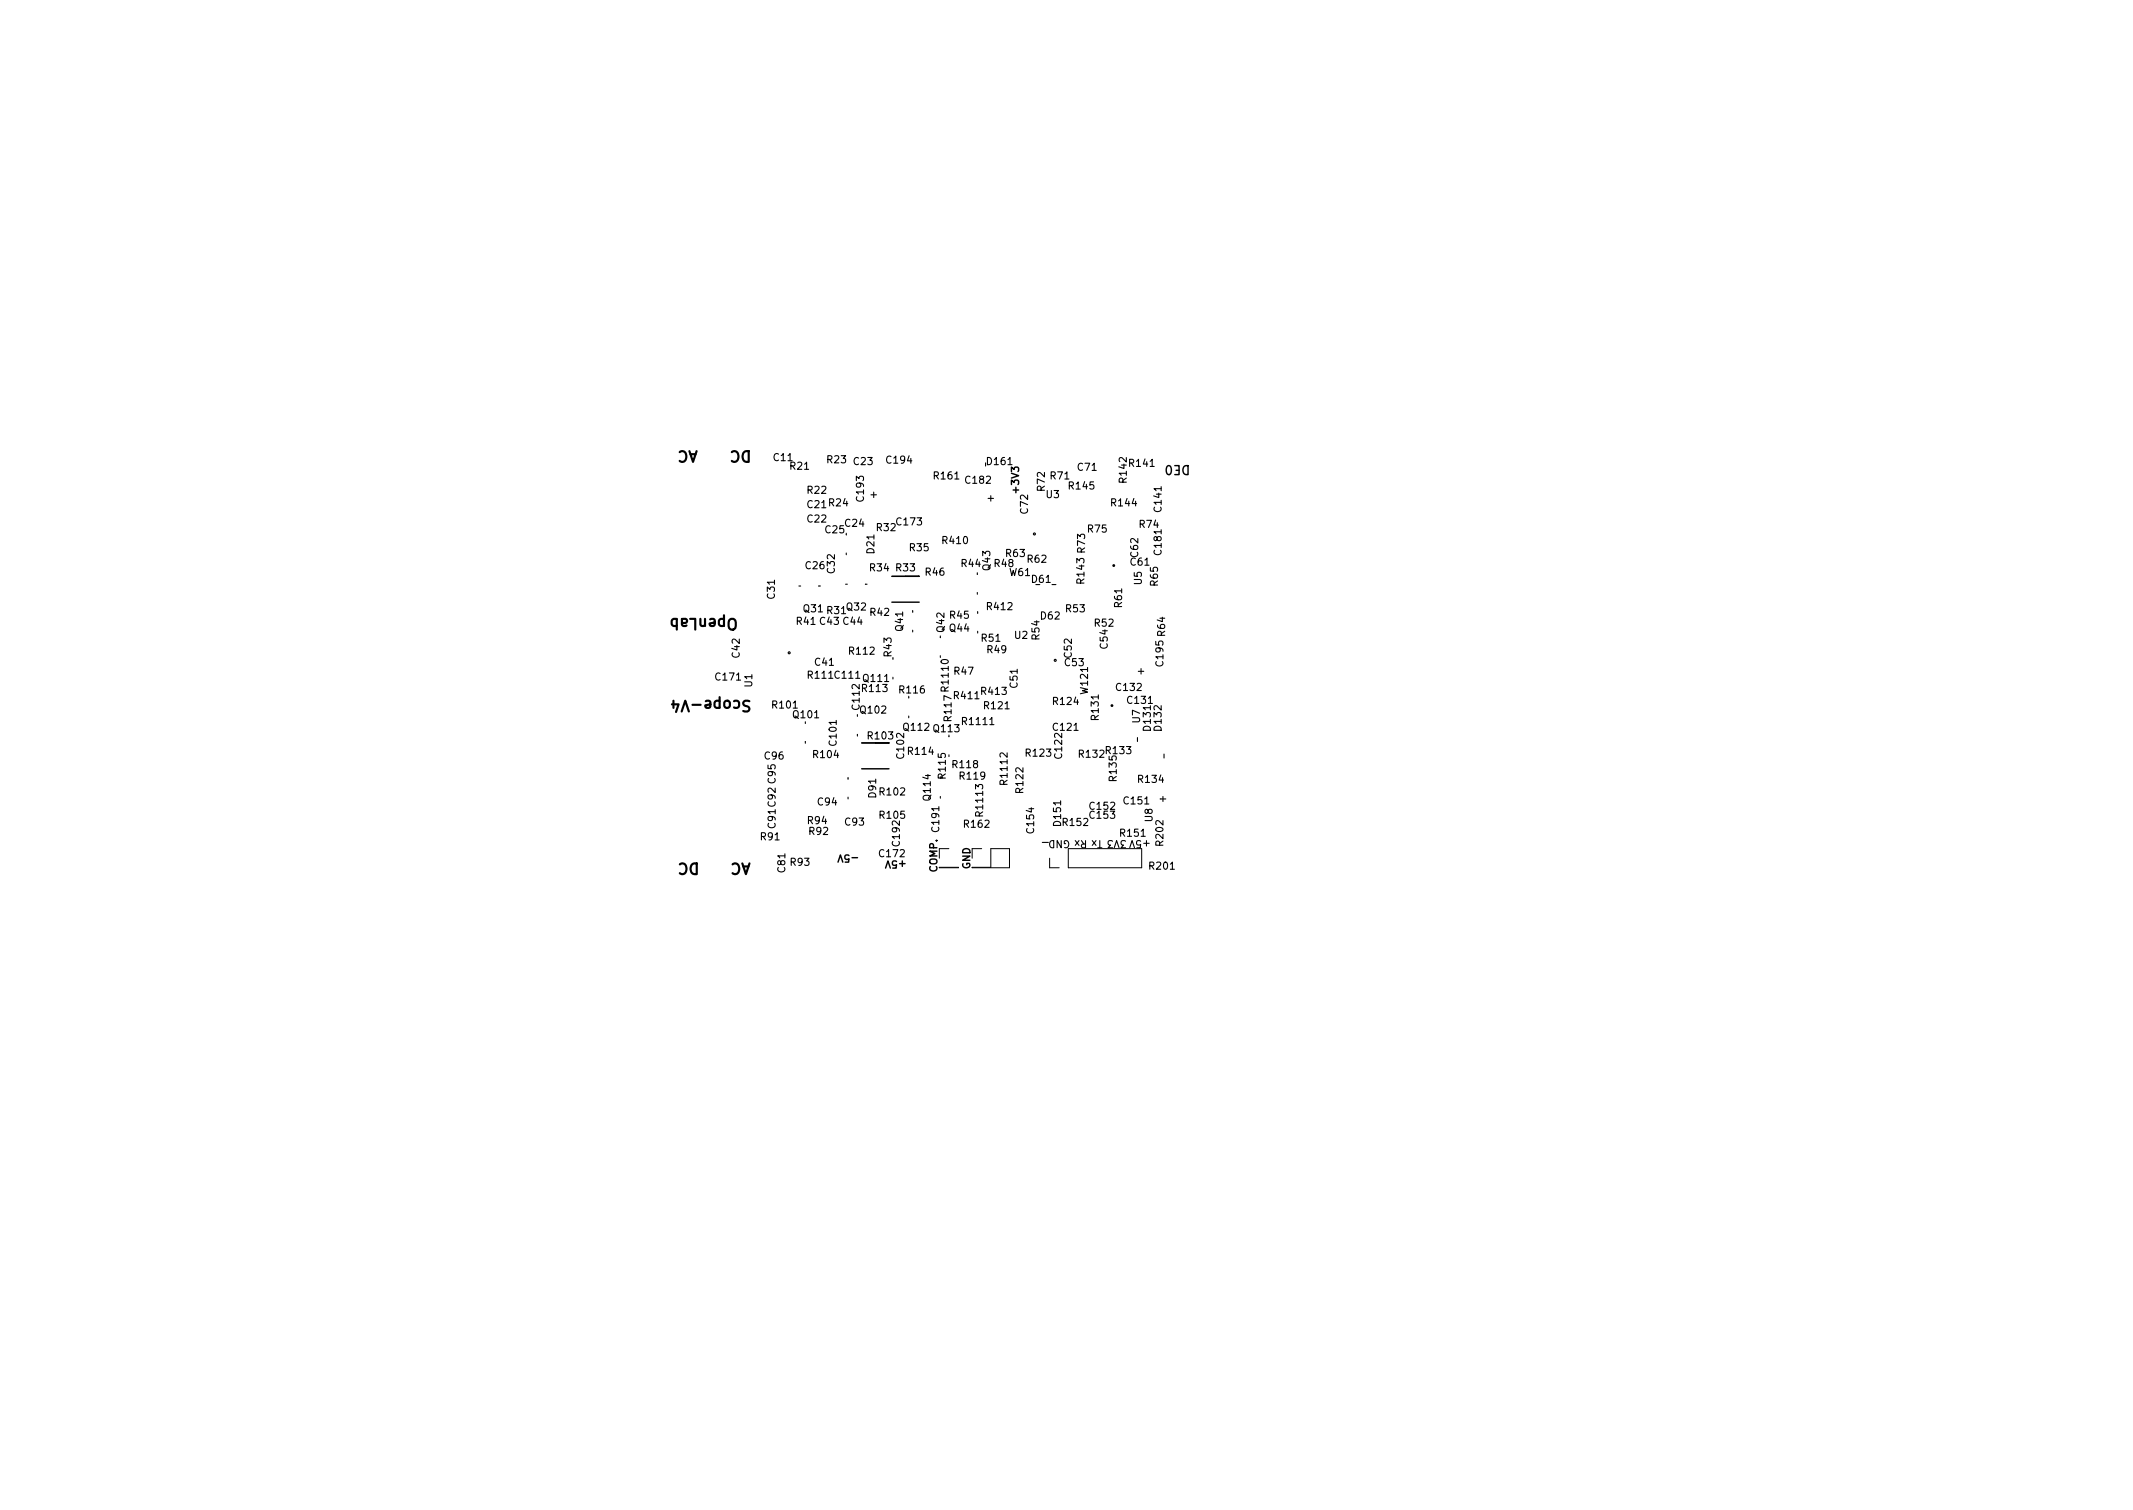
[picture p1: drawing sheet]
<svg xmlns="http://www.w3.org/2000/svg" width="297mm" height="210mm" viewBox="0 0 297 210" stroke-linecap="round" stroke-linejoin="round" font-family="sans-serif">
<defs><g id="words">
<g font-size="2.1">
<text x="97.3" y="62.7" transform="rotate(-180 97.3 62.7)">AC</text>
<text x="104.6" y="62.7" transform="rotate(-180 104.6 62.7)">DC</text>
<text x="102.5" y="86.1" transform="rotate(-180 102.5 86.1)">OpenLab</text>
<text x="103.8" y="97.5" transform="rotate(-180 103.8 97.5)">Scope-V4</text>
<text x="97.4" y="120.1" transform="rotate(-180 97.4 120.1)">DC</text>
<text x="104.6" y="120.1" transform="rotate(-180 104.6 120.1)">AC</text>
</g>
<text font-size="1.7" x="165.7" y="64.8" transform="rotate(-180 165.7 64.8)">DE0</text>
<g font-size="1.4">
<text x="107.8" y="64.2">C11</text>
<text x="110.1" y="65.4">R21</text>
<text x="115.2" y="64.5">R23</text>
<text x="118.9" y="64.7">C23</text>
<text x="123.5" y="64.5">C194</text>
<text x="137.5" y="64.7">D161</text>
<text x="150.1" y="65.5">C71</text>
<text x="157.3" y="65">R141</text>
<text x="112.5" y="68.7">R22</text>
<text x="112.5" y="70.7">C21 R24</text>
<text x="120.3" y="69.7" transform="rotate(-90 120.3 69.7)">C193</text>
<text x="130.1" y="66.7">R161</text>
<text x="134.5" y="67.3">C182</text>
<text x="141.9" y="68.5" transform="rotate(-90 141.9 68.5)">+3V3</text>
<text x="143.2" y="71.5" transform="rotate(-90 143.2 71.5)">C72</text>
<text x="145.5" y="68.3" transform="rotate(-90 145.5 68.3)">R72</text>
<text x="145.7" y="69.3">U3</text>
<text x="146.3" y="66.7">R71</text>
<text x="148.9" y="68.1">R145</text>
<text x="154.8" y="70.5">R144</text>
<text x="156.9" y="67.1" transform="rotate(-90 156.9 67.1)">R142</text>
<text x="161.7" y="71.2" transform="rotate(-90 161.7 71.2)">C141</text>
<text x="112.5" y="72.7">C22</text>
<text x="115" y="74.2">C25</text>
<text x="117.7" y="73.3">C24</text>
<text x="121.8" y="77" transform="rotate(-90 121.8 77)">D21</text>
<text x="122.1" y="73.9">R32</text>
<text x="124.9" y="73.1">C173</text>
<text x="126.7" y="76.7">R35</text>
<text x="131.3" y="75.7">R410</text>
<text x="140.1" y="77.5">R63</text>
<text x="151.5" y="74.1">R75</text>
<text x="158.5" y="77.5" transform="rotate(-90 158.5 77.5)">C62</text>
<text x="158.7" y="73.5">R74</text>
<text x="161.7" y="77.2" transform="rotate(-90 161.7 77.2)">C181</text>
<text x="107.9" y="83.3" transform="rotate(-90 107.9 83.3)">C31</text>
<text x="112.2" y="79.2">C26</text>
<text x="116.2" y="79.8" transform="rotate(-90 116.2 79.8)">C32</text>
<text x="121.2" y="79.5">R34</text>
<text x="124.8" y="79.5">R33</text>
<text x="128.9" y="80.1">R46</text>
<text x="133.9" y="78.9">R44</text>
<text x="137.9" y="79.4" transform="rotate(-90 137.9 79.4)">Q43</text>
<text x="138.5" y="78.9">R48</text>
<text x="140.6" y="80.2">W61</text>
<text x="143.1" y="78.3">R62</text>
<text x="143.7" y="81.1">D61</text>
<text x="151" y="81.2" transform="rotate(-90 151 81.2)">R143 R73</text>
<text x="157.5" y="78.7">C61</text>
<text x="159" y="81.4" transform="rotate(-90 159 81.4)">U5</text>
<text x="161.3" y="81.5" transform="rotate(-90 161.3 81.5)">R65</text>
<text x="111" y="87">R41 C43 C44</text>
<text x="111.9" y="85.2">Q31 R31Q32</text>
<text x="121.2" y="85.7">R42</text>
<text x="125.8" y="87.8" transform="rotate(-90 125.8 87.8)">Q41</text>
<text x="131.5" y="88" transform="rotate(-90 131.5 88)">Q42</text>
<text x="132.3" y="87.9">Q44</text>
<text x="132.3" y="86.1">R45</text>
<text x="136.7" y="89.3">R51</text>
<text x="137.5" y="84.9">R412</text>
<text x="141.3" y="88.9">U2</text>
<text x="144.8" y="89" transform="rotate(-90 144.8 89)">R54</text>
<text x="145" y="86.2">D62</text>
<text x="148.5" y="85.2">R53</text>
<text x="152.5" y="87.2">R52</text>
<text x="156.2" y="84.5" transform="rotate(-90 156.2 84.5)">R61</text>
<text x="99.7" y="94.7">C171</text>
<text x="103" y="91.5" transform="rotate(-90 103 91.5)">C42</text>
<text x="104.8" y="95.6" transform="rotate(-90 104.8 95.6)">U1</text>
<text x="112.6" y="94.5">R111 C111</text>
<text x="113.5" y="92.7">C41</text>
<text x="118.3" y="91.1">R112</text>
<text x="120.3" y="94.9">Q111</text>
<text x="124.2" y="91.4" transform="rotate(-90 124.2 91.4)">R43</text>
<text x="132.9" y="93.9">R47</text>
<text x="137.5" y="90.9">R49</text>
<text x="141.7" y="95.7" transform="rotate(-90 141.7 95.7)">C51</text>
<text x="148.3" y="92.7">C53</text>
<text x="149.2" y="91.5" transform="rotate(-90 149.2 91.5)">C52</text>
<text x="154.2" y="90.3" transform="rotate(-90 154.2 90.3)">C54</text>
<text x="162" y="92.7" transform="rotate(-90 162 92.7)">C195 R64</text>
<text x="107.6" y="98.6">R101</text>
<text x="110.5" y="100">Q101</text>
<text x="119.7" y="98.7" transform="rotate(-90 119.7 98.7)">C112</text>
<text x="119.9" y="99.3">Q102</text>
<text x="120.1" y="96.3">R113</text>
<text x="125.3" y="96.5">R116</text>
<text x="125.9" y="101.7">Q112 Q113</text>
<text x="132.1" y="96.1" transform="rotate(-90 132.1 96.1)">R1110</text>
<text x="132.5" y="100.3" transform="rotate(-90 132.5 100.3)">R117</text>
<text x="132.9" y="97.3">R411</text>
<text x="134.1" y="100.9">R1111</text>
<text x="136.7" y="96.7">R413</text>
<text x="137.1" y="98.7">R121</text>
<text x="146.7" y="98.1">R124</text>
<text x="146.7" y="101.7">C121</text>
<text x="151.5" y="96.6" transform="rotate(-90 151.5 96.6)">W121</text>
<text x="153" y="100.2" transform="rotate(-90 153 100.2)">R131</text>
<text x="155.5" y="96.2">C132</text>
<text x="157.1" y="98">C131</text>
<text x="158.7" y="100.6" transform="rotate(-90 158.7 100.6)">U7</text>
<text x="160.3" y="101.7" transform="rotate(-90 160.3 101.7)">D131</text>
<text x="161.7" y="101.7" transform="rotate(-90 161.7 101.7)">D132</text>
<text x="106.5" y="105.7">C96</text>
<text x="113.3" y="105.5">R104</text>
<text x="116.5" y="103.7" transform="rotate(-90 116.5 103.7)">C101</text>
<text x="120.9" y="102.9">R103</text>
<text x="125.9" y="105.5" transform="rotate(-90 125.9 105.5)">C102</text>
<text x="126.5" y="105.1">R114</text>
<text x="132.7" y="106.9">R118</text>
<text x="142.9" y="105.3">R123</text>
<text x="147.9" y="105.5" transform="rotate(-90 147.9 105.5)">C122</text>
<text x="150.3" y="105.5">R132</text>
<text x="154.1" y="105">R133</text>
<text x="113.9" y="112.1">C94</text>
<text x="122" y="111" transform="rotate(-90 122 111)">D91</text>
<text x="122.6" y="110.7">R102</text>
<text x="122.6" y="114">R105</text>
<text x="129.6" y="111.4" transform="rotate(-90 129.6 111.4)">Q114</text>
<text x="131.7" y="108.3" transform="rotate(-90 131.7 108.3)">R115</text>
<text x="133.7" y="108.5">R119</text>
<text x="136.9" y="113.5" transform="rotate(-90 136.9 113.5)">R1113</text>
<text x="140.3" y="109.1" transform="rotate(-90 140.3 109.1)">R1112</text>
<text x="142.5" y="110.3" transform="rotate(-90 142.5 110.3)">R122</text>
<text x="151.8" y="114">C153</text>
<text x="151.8" y="112.7">C152</text>
<text x="155.5" y="108.7" transform="rotate(-90 155.5 108.7)">R135</text>
<text x="156.6" y="112">C151</text>
<text x="158.6" y="109">R134</text>
<text x="106" y="117">R91</text>
<text x="108" y="115.3" transform="rotate(-90 108 115.3)">C91 C92 C95</text>
<text x="112.5" y="114.7">R94</text>
<text x="112.7" y="116.2">R92</text>
<text x="117.7" y="114.9">C93</text>
<text x="119.2" y="119" transform="rotate(-180 119.2 119)">-5V</text>
<text x="122.5" y="119.3">C172</text>
<text x="125.3" y="117.7" transform="rotate(-90 125.3 117.7)">C192</text>
<text x="126" y="119.8" transform="rotate(-180 126 119.8)">+5V</text>
<text x="130.8" y="115.7" transform="rotate(-90 130.8 115.7)">C191</text>
<text x="134.3" y="115.2">R162</text>
<text x="144" y="115.9" transform="rotate(-90 144 115.9)">C154</text>
<text x="147.8" y="114.9" transform="rotate(-90 147.8 114.9)">D151</text>
<text x="148.1" y="115">R152</text>
<text x="156.1" y="116.5">R151</text>
<text x="160" y="117" transform="rotate(-180 160 117)">+5V 3V3 Tx Rx GND</text>
<text x="160.5" y="114.4" transform="rotate(-90 160.5 114.4)">U8</text>
<text x="162" y="117.7" transform="rotate(-90 162 117.7)">R202</text>
<text x="109.4" y="121.4" transform="rotate(-90 109.4 121.4)">C81</text>
<text x="110.1" y="120.5">R93</text>
<text x="130.5" y="121.4" transform="rotate(-90 130.5 121.4)">COMP.</text>
<text x="135.1" y="121" transform="rotate(-90 135.1 121)">GND</text>
<text x="160.1" y="121.1">R201</text>
</g>
</g></defs>
<g fill="none" stroke="#000" stroke-width=".15">
<path d="M117.8 77v.2M121.3 68.9h.8M121.7 68.5v.8M136.1 79.7v.3M137.6 69.4h.8M138 69v.8M111.3 81.6h.2M114 81.6h.2M117.8 81.3h.2M119.4 99.5v.2M120.5 81.3h.2M124.3 91.7v.1"/>
<path d="M124.3 94.3v.2M126.5 96.9v.3M126.5 99.7v.2M127.1 85v.2M127.1 87.7v.3M130.9 88.5v.3M130.9 91.3v.2M136.1 82.5v.2M136.1 85.1v.3M136.1 87.9v.2M146.5 81.4h.5M158.5 93.5h.8"/>
<path d="M158.9 93.1v.8M112.2 100.5v.2M112.2 103.2v.3M118.1 108.2v.3M118.1 111v.2M119.4 102.2v.3M130.9 110.9v.2M132.1 102.3v.3M145.2 117.3h.8M158.4 102.7v.5M161.6 111.2h.7M161.9 110.9v.7"/>
<path d="M162.1 105v.5"/>
</g>
<g fill="none" stroke="#000" stroke-width=".2">
<path d="M124.2 80.2h3.8M124.2 83.8h3.8M120 107h3.8M120 103.4h1.9"/>
<circle cx="155.1" cy="78.7" r=".1"/>
<circle cx="154.8" cy="98.2" r=".1"/>
</g>
<path d="M124.2 80.2h3.8M120 103.4h1.9M130.8 118.2h1.3M135.4 118.2h1.3M146.2 119.5v1.3h1.3M148.8 118.2h10.2v2.6h-10.2zM130.8 120.8h2.7h-2.7M135.4 120.8h2.6v-2.6h2.6v2.6h-5.2" fill="none" stroke="#000" stroke-width=".14"/>
<g fill="none" stroke="#000" stroke-width=".3">
<circle cx="144.1" cy="74.3" r=".07"/>
<circle cx="109.9" cy="90.9" r=".07"/>
<circle cx="147" cy="91.9" r=".07"/>
</g>
<use href="#words"/>
</svg>
